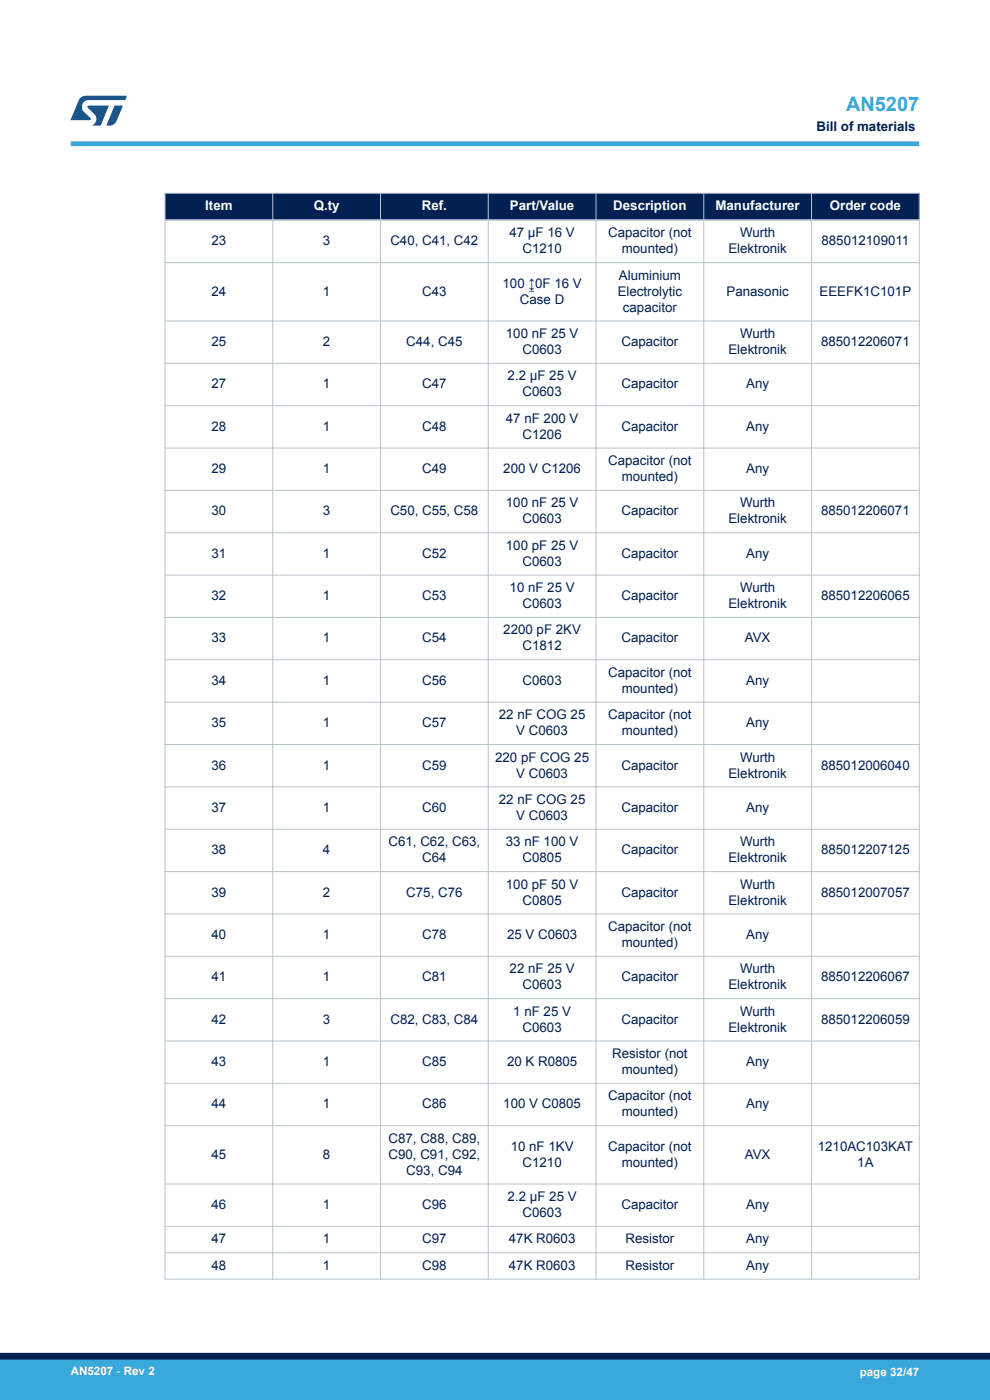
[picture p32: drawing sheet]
<svg xmlns="http://www.w3.org/2000/svg" width="210mm" height="297mm" viewBox="0 0 210 297" stroke-linecap="round" stroke-linejoin="round" font-family="sans-serif">
<defs><g id="words">
<text font-size="4.2" fill="#39a9dc" x="179.5" y="23.5">AN5207</text>
<g font-size="2.8" fill="#002052">
<text x="173.2" y="27.9">Bill of materials</text>
<text x="44.9" y="52">23</text>
<text x="68.5" y="52">3</text>
<text x="82.8" y="52">C40, C41, C42</text>
<text x="108.1" y="50.4">47 µF 16 V</text>
<text x="110.8" y="53.7">C1210</text>
<text x="129" y="50.4">Capacitor (not</text>
<text x="131.9" y="53.7">mounted)</text>
<text x="154.5" y="53.7">Elektronik</text>
<text x="157" y="50.4">Wurth</text>
<text x="174.3" y="52">885012109011</text>
<text x="131.3" y="59.3">Aluminium</text>
<text x="44.9" y="62.7">24</text>
<text x="68.5" y="62.7">1</text>
<text x="89.6" y="62.7">C43</text>
<text x="106.6" y="61">100 ↨0F 16 V</text>
<text x="110.3" y="64.4">Case D</text>
<text x="131" y="62.7">Electrolytic</text>
<text x="154.1" y="62.7">Panasonic</text>
<text x="173.8" y="62.7">EEEFK1C101P</text>
<text x="107.3" y="71.7">100 nF 25 V</text>
<text x="132.1" y="66.1">capacitor</text>
<text x="157" y="71.7">Wurth</text>
<text x="44.9" y="73.4">25</text>
<text x="68.5" y="73.4">2</text>
<text x="86.2" y="73.4">C44, C45</text>
<text x="110.8" y="75.1">C0603</text>
<text x="131.8" y="73.4">Capacitor</text>
<text x="154.5" y="75.1">Elektronik</text>
<text x="174.2" y="73.4">885012206071</text>
<text x="44.9" y="82.4">27</text>
<text x="68.5" y="82.4">1</text>
<text x="89.6" y="82.4">C47</text>
<text x="107.7" y="80.7">2.2 µF 25 V</text>
<text x="131.8" y="82.4">Capacitor</text>
<text x="158.3" y="82.4">Any</text>
<text x="107.3" y="89.7">47 nF 200 V</text>
<text x="110.8" y="84.1">C0603</text>
<text x="44.9" y="91.4">28</text>
<text x="68.5" y="91.4">1</text>
<text x="89.6" y="91.4">C48</text>
<text x="110.8" y="93.1">C1206</text>
<text x="131.8" y="91.4">Capacitor</text>
<text x="158.3" y="91.4">Any</text>
<text x="44.9" y="100.4">29</text>
<text x="68.5" y="100.4">1</text>
<text x="89.6" y="100.4">C49</text>
<text x="106.8" y="100.4">200 V C1206</text>
<text x="129" y="98.7">Capacitor (not</text>
<text x="158.3" y="100.4">Any</text>
<text x="107.3" y="107.6">100 nF 25 V</text>
<text x="131.9" y="102">mounted)</text>
<text x="157" y="107.6">Wurth</text>
<text x="44.9" y="109.3">30</text>
<text x="68.5" y="109.3">3</text>
<text x="82.8" y="109.3">C50, C55, C58</text>
<text x="110.8" y="111">C0603</text>
<text x="131.8" y="109.3">Capacitor</text>
<text x="154.5" y="111">Elektronik</text>
<text x="174.2" y="109.3">885012206071</text>
<text x="44.9" y="118.3">31</text>
<text x="68.5" y="118.3">1</text>
<text x="89.6" y="118.3">C52</text>
<text x="107.3" y="116.6">100 pF 25 V</text>
<text x="131.8" y="118.3">Capacitor</text>
<text x="158.3" y="118.3">Any</text>
<text x="108.1" y="125.6">10 nF 25 V</text>
<text x="110.8" y="120">C0603</text>
<text x="157" y="125.6">Wurth</text>
<text x="44.9" y="127.3">32</text>
<text x="68.5" y="127.3">1</text>
<text x="89.6" y="127.3">C53</text>
<text x="110.8" y="129">C0603</text>
<text x="131.8" y="127.3">Capacitor</text>
<text x="154.5" y="129">Elektronik</text>
<text x="174.2" y="127.3">885012206065</text>
<text x="44.9" y="136.3">33</text>
<text x="68.5" y="136.3">1</text>
<text x="89.6" y="136.3">C54</text>
<text x="106.8" y="134.6">2200 pF 2KV</text>
<text x="110.8" y="138">C1812</text>
<text x="131.8" y="136.3">Capacitor</text>
<text x="158" y="136.3">AVX</text>
<text x="129" y="143.6">Capacitor (not</text>
<text x="44.9" y="145.3">34</text>
<text x="68.5" y="145.3">1</text>
<text x="89.6" y="145.3">C56</text>
<text x="110.8" y="145.3">C0603</text>
<text x="131.9" y="147">mounted)</text>
<text x="158.3" y="145.3">Any</text>
<text x="44.9" y="154.3">35</text>
<text x="68.5" y="154.3">1</text>
<text x="89.6" y="154.3">C57</text>
<text x="105.8" y="152.6">22 nF COG 25</text>
<text x="109.5" y="156">V C0603</text>
<text x="129" y="152.6">Capacitor (not</text>
<text x="131.9" y="156">mounted)</text>
<text x="158.3" y="154.3">Any</text>
<text x="105" y="161.6">220 pF COG 25</text>
<text x="157" y="161.6">Wurth</text>
<text x="44.9" y="163.3">36</text>
<text x="68.5" y="163.3">1</text>
<text x="89.6" y="163.3">C59</text>
<text x="109.5" y="164.9">V C0603</text>
<text x="131.8" y="163.3">Capacitor</text>
<text x="154.5" y="164.9">Elektronik</text>
<text x="174.2" y="163.3">885012006040</text>
<text x="44.9" y="172.2">37</text>
<text x="68.5" y="172.2">1</text>
<text x="89.6" y="172.2">C60</text>
<text x="105.8" y="170.5">22 nF COG 25</text>
<text x="109.5" y="173.9">V C0603</text>
<text x="131.8" y="172.2">Capacitor</text>
<text x="158.3" y="172.2">Any</text>
<text x="82.4" y="179.5">C61, C62, C63,</text>
<text x="107.3" y="179.5">33 nF 100 V</text>
<text x="157" y="179.5">Wurth</text>
<text x="44.9" y="181.2">38</text>
<text x="68.5" y="181.2">4</text>
<text x="89.6" y="182.9">C64</text>
<text x="110.8" y="182.9">C0805</text>
<text x="131.8" y="181.2">Capacitor</text>
<text x="154.5" y="182.9">Elektronik</text>
<text x="174.2" y="181.2">885012207125</text>
<text x="44.9" y="190.2">39</text>
<text x="68.5" y="190.2">2</text>
<text x="86.2" y="190.2">C75, C76</text>
<text x="107.3" y="188.5">100 pF 50 V</text>
<text x="110.8" y="191.9">C0805</text>
<text x="131.8" y="190.2">Capacitor</text>
<text x="154.5" y="191.9">Elektronik</text>
<text x="157" y="188.5">Wurth</text>
<text x="174.2" y="190.2">885012007057</text>
<text x="129" y="197.5">Capacitor (not</text>
<text x="44.9" y="199.2">40</text>
<text x="68.5" y="199.2">1</text>
<text x="89.6" y="199.2">C78</text>
<text x="107.6" y="199.2">25 V C0603</text>
<text x="131.9" y="200.9">mounted)</text>
<text x="158.3" y="199.2">Any</text>
<text x="44.9" y="208.2">41</text>
<text x="68.5" y="208.2">1</text>
<text x="89.6" y="208.2">C81</text>
<text x="108.1" y="206.5">22 nF 25 V</text>
<text x="110.8" y="209.9">C0603</text>
<text x="131.8" y="208.2">Capacitor</text>
<text x="154.5" y="209.9">Elektronik</text>
<text x="157" y="206.5">Wurth</text>
<text x="174.2" y="208.2">885012206067</text>
<text x="108.9" y="215.5">1 nF 25 V</text>
<text x="157" y="215.5">Wurth</text>
<text x="44.9" y="217.2">42</text>
<text x="68.5" y="217.2">3</text>
<text x="82.8" y="217.2">C82, C83, C84</text>
<text x="110.8" y="218.9">C0603</text>
<text x="131.8" y="217.2">Capacitor</text>
<text x="154.5" y="218.9">Elektronik</text>
<text x="174.2" y="217.2">885012206059</text>
<text x="44.9" y="226.1">43</text>
<text x="68.5" y="226.1">1</text>
<text x="89.6" y="226.1">C85</text>
<text x="107.6" y="226.1">20 K R0805</text>
<text x="129.9" y="224.5">Resistor (not</text>
<text x="131.9" y="227.8">mounted)</text>
<text x="158.3" y="226.1">Any</text>
<text x="129" y="233.4">Capacitor (not</text>
<text x="44.9" y="235.1">44</text>
<text x="68.5" y="235.1">1</text>
<text x="89.6" y="235.1">C86</text>
<text x="106.8" y="235.1">100 V C0805</text>
<text x="131.9" y="236.8">mounted)</text>
<text x="158.3" y="235.1">Any</text>
<text x="44.9" y="245.8">45</text>
<text x="68.5" y="245.8">8</text>
<text x="82.4" y="242.4">C87, C88, C89,</text>
<text x="82.4" y="245.8">C90, C91, C92,</text>
<text x="108.3" y="244.1">10 nF 1KV</text>
<text x="129" y="244.1">Capacitor (not</text>
<text x="158" y="245.8">AVX</text>
<text x="173.5" y="244.1">1210AC103KAT</text>
<text x="86.2" y="249.2">C93, C94</text>
<text x="110.8" y="247.5">C1210</text>
<text x="131.9" y="247.5">mounted)</text>
<text x="181.8" y="247.5">1A</text>
<text x="44.9" y="256.5">46</text>
<text x="68.5" y="256.5">1</text>
<text x="89.6" y="256.5">C96</text>
<text x="107.7" y="254.8">2.2 µF 25 V</text>
<text x="131.8" y="256.5">Capacitor</text>
<text x="158.3" y="256.5">Any</text>
<text x="44.9" y="263.8">47</text>
<text x="68.5" y="263.8">1</text>
<text x="89.6" y="263.8">C97</text>
<text x="107.9" y="263.8">47K R0603</text>
<text x="110.8" y="258.2">C0603</text>
<text x="132.7" y="263.8">Resistor</text>
<text x="158.3" y="263.8">Any</text>
<text x="44.9" y="269.4">48</text>
<text x="68.5" y="269.4">1</text>
<text x="89.6" y="269.4">C98</text>
<text x="107.9" y="269.4">47K R0603</text>
<text x="132.7" y="269.4">Resistor</text>
<text x="158.3" y="269.4">Any</text>
</g>
<g font-size="2.8" fill="#fff">
<text x="43.5" y="44.6">Item</text>
<text x="66.5" y="44.6">Q.ty</text>
<text x="89.5" y="44.6">Ref.</text>
<text x="108.2" y="44.6">Part/Value</text>
<text x="130.1" y="44.6">Description</text>
<text x="151.8" y="44.6">Manufacturer</text>
<text x="176" y="44.6">Order code</text>
</g>
<g font-size="2.5" fill="#fff">
<text x="15" y="291.6">AN5207 - Rev 2</text>
<text x="182.4" y="291.9">page 32/47</text>
</g>
</g></defs>
<g fill="#002052">
<path d="M35 41h160v5.7h-160z" fill-rule="evenodd"/>
<path d="M35 41h160v5.7h-160z" fill-rule="evenodd"/>
</g>
<g fill="none" stroke="#b9c4ca" stroke-width=".21">
<path d="M34.9 55.7h160.2M34.9 41h160.2M35 40.9v230.6M57.9 40.9v230.6M80.7 40.9v230.6M103.6 40.9v230.6M126.4 40.9v230.6M149.3 40.9v230.6M172.1 40.9v230.6M195 40.9v230.6M34.9 68.1h160.2M34.9 77.1h160.2"/>
<path d="M34.9 86.1h160.2M34.9 95.1h160.2M34.9 104h160.2M34.9 113h160.2M34.9 122h160.2M34.9 131h160.2M34.9 140h160.2M34.9 149h160.2M34.9 157.9h160.2M34.9 166.9h160.2M34.9 175.9h160.2M34.9 184.9h160.2"/>
<path d="M34.9 193.9h160.2M34.9 202.9h160.2M34.9 211.9h160.2M34.9 220.8h160.2M34.9 229.8h160.2M34.9 238.8h160.2M34.9 251.2h160.2M34.9 271.4h160.2M34.9 260.2h160.2M34.9 265.8h160.2"/>
</g>
<path d="M34.9 46.7h160.2" fill="none" stroke="#b9c4ca" stroke-width=".35"/>
<path d="M15 30.5h180" fill="none" stroke="#39a9dc" stroke-width="1"/>
<g fill="#005288">
<path d="M17.1 20.7l1.1-.4 8.7 .1-.4 .8h-7.6a1.45 1.45 0 0 0-1.4 .9 1.45 1.45 0 0 0 .2 1.6l1.5 1.3v.4l-4.2 .1 1.7-4.2z"/>
<path d="M24.3 22.4l1.7 .1-1.3 3.2a1.6 1.6 0 0 1-1.5 .9l-.6-.1z"/>
<path d="M18.6 22.5h4.5l-1.8 4.1h-1.7a1.54 1.54 0 0 0 .4-2.4l-1.4-1.3z"/>
</g>
<g fill="#39a9dc">
<path d="M0 288.4h210v8.6h-210z" fill-rule="evenodd"/>
<path d="M-.1 288.4h210.2v4.4h-210.2z" fill-rule="evenodd"/>
</g>
<path d="M0 287.7h210" fill="none" stroke="#002052" stroke-width="1.4"/>
<use href="#words"/>
</svg>
